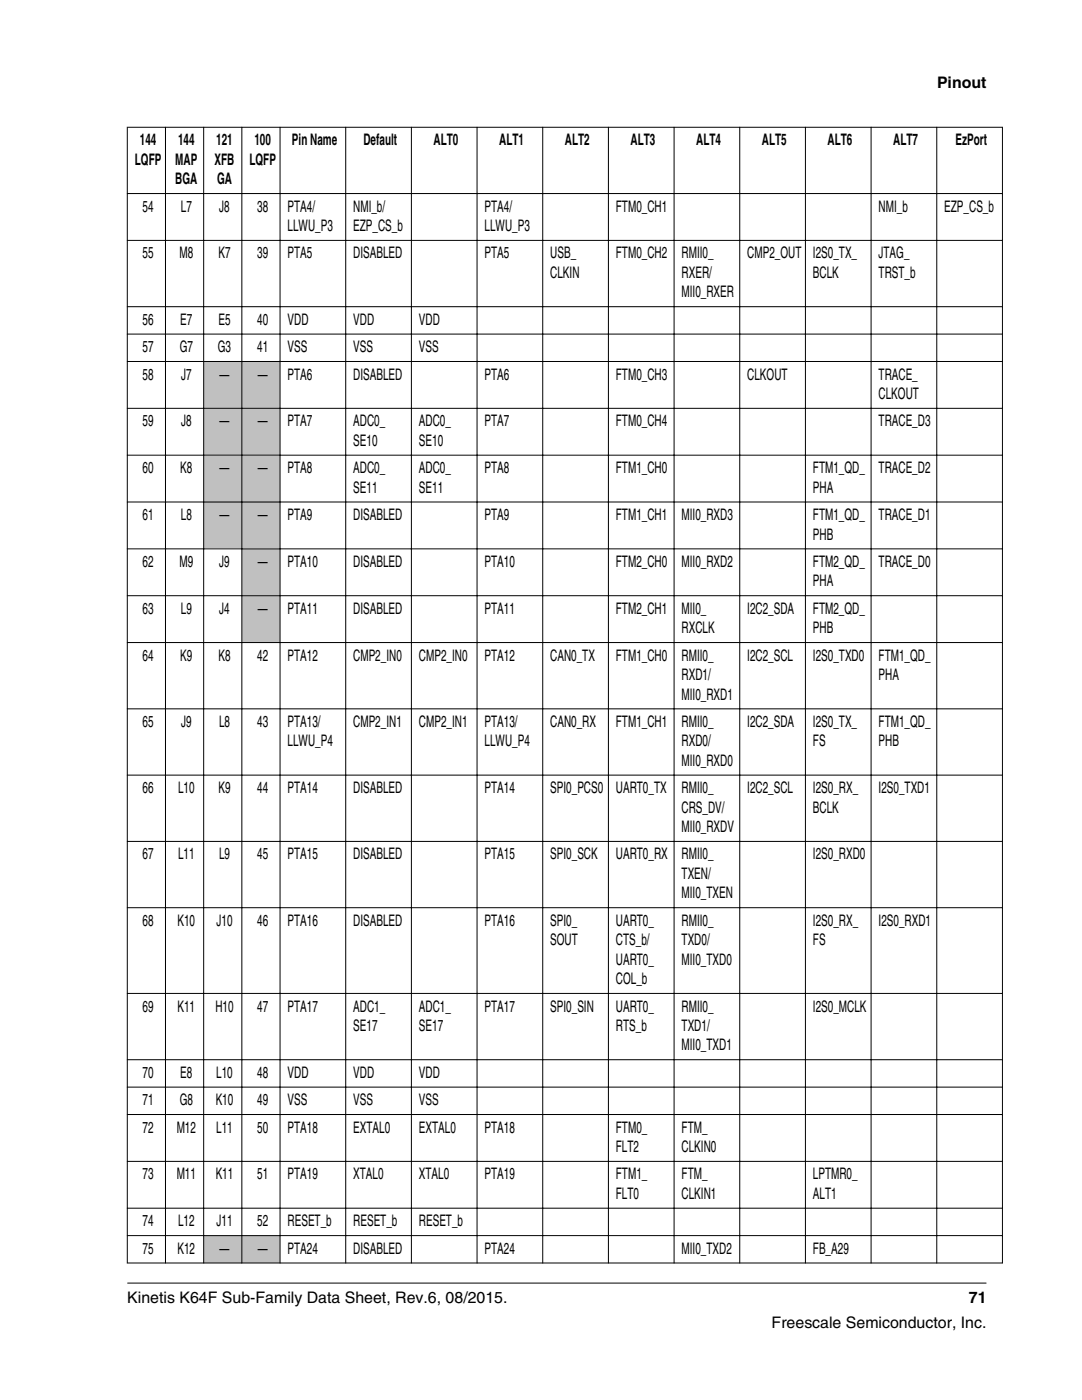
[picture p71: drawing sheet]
<svg xmlns="http://www.w3.org/2000/svg" width="216mm" height="279mm" viewBox="0 0 216 279" stroke-linecap="round" stroke-linejoin="round" font-family="sans-serif">
<defs><g id="words">
<g font-size="3.2">
<text x="187" y="17.5">Pinout</text>
<text x="27.9" y="29">144</text>
<text x="35.5" y="29">144</text>
<text x="43.1" y="29">121</text>
<text x="50.8" y="29">100</text>
<text x="58.3" y="29">Pin Name</text>
<text x="72.5" y="29">Default</text>
<text x="86.5" y="29">ALT0</text>
<text x="99.6" y="29">ALT1</text>
<text x="112.7" y="29">ALT2</text>
<text x="125.8" y="29">ALT3</text>
<text x="138.9" y="29">ALT4</text>
<text x="152" y="29">ALT5</text>
<text x="165.1" y="29">ALT6</text>
<text x="178.2" y="29">ALT7</text>
<text x="190.7" y="29">EzPort</text>
<text x="26.9" y="32.9">LQFP</text>
<text x="35" y="32.9">MAP</text>
<text x="42.8" y="32.9">XFB</text>
<text x="49.8" y="32.9">LQFP</text>
<text x="35" y="36.8">BGA</text>
<text x="43.3" y="36.8">GA</text>
<text x="28.5" y="42.2">54</text>
<text x="36.1" y="42.2">L7</text>
<text x="43.8" y="42.2">J8</text>
<text x="51.3" y="42.2">38</text>
<text x="57.4" y="42.2">PTA4/</text>
<text x="57.4" y="46.1">LLWU_P3</text>
<text x="70.5" y="42.2">NMI_b/</text>
<text x="70.5" y="46.1">EZP_CS_b</text>
<text x="96.7" y="42.2">PTA4/</text>
<text x="96.7" y="46.1">LLWU_P3</text>
<text x="122.9" y="42.2">FTM0_CH1</text>
<text x="175.3" y="42.2">NMI_b</text>
<text x="188.4" y="42.2">EZP_CS_b</text>
<text x="28.5" y="51.6">55</text>
<text x="35.8" y="51.6">M8</text>
<text x="43.6" y="51.6">K7</text>
<text x="51.3" y="51.6">39</text>
<text x="57.4" y="51.6">PTA5</text>
<text x="70.5" y="51.6">DISABLED</text>
<text x="96.7" y="51.6">PTA5</text>
<text x="109.8" y="51.6">USB_</text>
<text x="122.9" y="51.6">FTM0_CH2</text>
<text x="136" y="51.6">RMII0_</text>
<text x="149.1" y="51.6">CMP2_OUT</text>
<text x="162.2" y="51.6">I2S0_TX_</text>
<text x="175.3" y="51.6">JTAG_</text>
<text x="109.8" y="55.5">CLKIN</text>
<text x="136" y="55.5">RXER/</text>
<text x="136" y="59.3">MII0_RXER</text>
<text x="162.2" y="55.5">BCLK</text>
<text x="175.3" y="55.5">TRST_b</text>
<text x="28.5" y="64.8">56</text>
<text x="36" y="64.8">E7</text>
<text x="43.6" y="64.8">E5</text>
<text x="51.3" y="64.8">40</text>
<text x="57.4" y="64.8">VDD</text>
<text x="70.5" y="64.8">VDD</text>
<text x="83.6" y="64.8">VDD</text>
<text x="28.5" y="70.3">57</text>
<text x="35.9" y="70.3">G7</text>
<text x="43.5" y="70.3">G3</text>
<text x="51.3" y="70.3">41</text>
<text x="57.4" y="70.3">VSS</text>
<text x="70.5" y="70.3">VSS</text>
<text x="83.6" y="70.3">VSS</text>
<text x="28.5" y="75.8">58</text>
<text x="36.1" y="75.8">J7</text>
<text x="43.8" y="75.8">—</text>
<text x="51.4" y="75.8">—</text>
<text x="57.4" y="75.8">PTA6</text>
<text x="70.5" y="75.8">DISABLED</text>
<text x="96.7" y="75.8">PTA6</text>
<text x="122.9" y="75.8">FTM0_CH3</text>
<text x="149.1" y="75.8">CLKOUT</text>
<text x="175.3" y="75.8">TRACE_</text>
<text x="175.3" y="79.6">CLKOUT</text>
<text x="28.5" y="85.1">59</text>
<text x="36.1" y="85.1">J8</text>
<text x="43.8" y="85.1">—</text>
<text x="51.4" y="85.1">—</text>
<text x="57.4" y="85.1">PTA7</text>
<text x="70.5" y="85.1">ADC0_</text>
<text x="70.5" y="89">SE10</text>
<text x="83.6" y="85.1">ADC0_</text>
<text x="83.6" y="89">SE10</text>
<text x="96.7" y="85.1">PTA7</text>
<text x="122.9" y="85.1">FTM0_CH4</text>
<text x="175.3" y="85.1">TRACE_D3</text>
<text x="28.5" y="94.4">60</text>
<text x="36" y="94.4">K8</text>
<text x="43.8" y="94.4">—</text>
<text x="51.4" y="94.4">—</text>
<text x="57.4" y="94.4">PTA8</text>
<text x="70.5" y="94.4">ADC0_</text>
<text x="83.6" y="94.4">ADC0_</text>
<text x="96.7" y="94.4">PTA8</text>
<text x="122.9" y="94.4">FTM1_CH0</text>
<text x="162.2" y="94.4">FTM1_QD_</text>
<text x="175.3" y="94.4">TRACE_D2</text>
<text x="70.5" y="98.3">SE11</text>
<text x="83.6" y="98.3">SE11</text>
<text x="162.2" y="98.3">PHA</text>
<text x="28.5" y="103.8">61</text>
<text x="36.1" y="103.8">L8</text>
<text x="43.8" y="103.8">—</text>
<text x="51.4" y="103.8">—</text>
<text x="57.4" y="103.8">PTA9</text>
<text x="70.5" y="103.8">DISABLED</text>
<text x="96.7" y="103.8">PTA9</text>
<text x="122.9" y="103.8">FTM1_CH1</text>
<text x="136" y="103.8">MII0_RXD3</text>
<text x="162.2" y="103.8">FTM1_QD_</text>
<text x="162.2" y="107.7">PHB</text>
<text x="175.3" y="103.8">TRACE_D1</text>
<text x="28.5" y="113.1">62</text>
<text x="35.8" y="113.1">M9</text>
<text x="43.8" y="113.1">J9</text>
<text x="51.4" y="113.1">—</text>
<text x="57.4" y="113.1">PTA10</text>
<text x="70.5" y="113.1">DISABLED</text>
<text x="96.7" y="113.1">PTA10</text>
<text x="122.9" y="113.1">FTM2_CH0</text>
<text x="136" y="113.1">MII0_RXD2</text>
<text x="162.2" y="113.1">FTM2_QD_</text>
<text x="175.3" y="113.1">TRACE_D0</text>
<text x="162.2" y="117">PHA</text>
<text x="28.5" y="122.5">63</text>
<text x="36.1" y="122.5">L9</text>
<text x="43.8" y="122.5">J4</text>
<text x="51.4" y="122.5">—</text>
<text x="57.4" y="122.5">PTA11</text>
<text x="70.5" y="122.5">DISABLED</text>
<text x="96.7" y="122.5">PTA11</text>
<text x="122.9" y="122.5">FTM2_CH1</text>
<text x="136" y="122.5">MII0_</text>
<text x="149.1" y="122.5">I2C2_SDA</text>
<text x="162.2" y="122.5">FTM2_QD_</text>
<text x="28.5" y="131.8">64</text>
<text x="36" y="131.8">K9</text>
<text x="43.6" y="131.8">K8</text>
<text x="51.3" y="131.8">42</text>
<text x="57.4" y="131.8">PTA12</text>
<text x="70.5" y="131.8">CMP2_IN0</text>
<text x="83.6" y="131.8">CMP2_IN0</text>
<text x="96.7" y="131.8">PTA12</text>
<text x="109.8" y="131.8">CAN0_TX</text>
<text x="122.9" y="131.8">FTM1_CH0</text>
<text x="136" y="126.4">RXCLK</text>
<text x="136" y="131.8">RMII0_</text>
<text x="149.1" y="131.8">I2C2_SCL</text>
<text x="162.2" y="126.4">PHB</text>
<text x="162.2" y="131.8">I2S0_TXD0</text>
<text x="175.3" y="131.8">FTM1_QD_</text>
<text x="136" y="135.7">RXD1/</text>
<text x="175.3" y="135.7">PHA</text>
<text x="136" y="139.6">MII0_RXD1</text>
<text x="28.5" y="145.1">65</text>
<text x="36.1" y="145.1">J9</text>
<text x="43.7" y="145.1">L8</text>
<text x="51.3" y="145.1">43</text>
<text x="57.4" y="145.1">PTA13/</text>
<text x="57.4" y="149">LLWU_P4</text>
<text x="70.5" y="145.1">CMP2_IN1</text>
<text x="83.6" y="145.1">CMP2_IN1</text>
<text x="96.7" y="145.1">PTA13/</text>
<text x="96.7" y="149">LLWU_P4</text>
<text x="109.8" y="145.1">CAN0_RX</text>
<text x="122.9" y="145.1">FTM1_CH1</text>
<text x="136" y="145.1">RMII0_</text>
<text x="136" y="149">RXD0/</text>
<text x="149.1" y="145.1">I2C2_SDA</text>
<text x="162.2" y="145.1">I2S0_TX_</text>
<text x="162.2" y="149">FS</text>
<text x="175.3" y="145.1">FTM1_QD_</text>
<text x="175.3" y="149">PHB</text>
<text x="136" y="152.8">MII0_RXD0</text>
<text x="28.5" y="158.3">66</text>
<text x="35.5" y="158.3">L10</text>
<text x="43.6" y="158.3">K9</text>
<text x="51.3" y="158.3">44</text>
<text x="57.4" y="158.3">PTA14</text>
<text x="70.5" y="158.3">DISABLED</text>
<text x="96.7" y="158.3">PTA14</text>
<text x="109.8" y="158.3">SPI0_PCS0</text>
<text x="122.9" y="158.3">UART0_TX</text>
<text x="136" y="158.3">RMII0_</text>
<text x="149.1" y="158.3">I2C2_SCL</text>
<text x="162.2" y="158.3">I2S0_RX_</text>
<text x="175.3" y="158.3">I2S0_TXD1</text>
<text x="136" y="162.2">CRS_DV/</text>
<text x="136" y="166.1">MII0_RXDV</text>
<text x="162.2" y="162.2">BCLK</text>
<text x="28.5" y="171.5">67</text>
<text x="35.5" y="171.5">L11</text>
<text x="43.7" y="171.5">L9</text>
<text x="51.3" y="171.5">45</text>
<text x="57.4" y="171.5">PTA15</text>
<text x="70.5" y="171.5">DISABLED</text>
<text x="96.7" y="171.5">PTA15</text>
<text x="109.8" y="171.5">SPI0_SCK</text>
<text x="122.9" y="171.5">UART0_RX</text>
<text x="136" y="171.5">RMII0_</text>
<text x="162.2" y="171.5">I2S0_RXD0</text>
<text x="136" y="175.4">TXEN/</text>
<text x="136" y="179.3">MII0_TXEN</text>
<text x="28.5" y="184.8">68</text>
<text x="35.4" y="184.8">K10</text>
<text x="43.2" y="184.8">J10</text>
<text x="51.3" y="184.8">46</text>
<text x="57.4" y="184.8">PTA16</text>
<text x="70.5" y="184.8">DISABLED</text>
<text x="96.7" y="184.8">PTA16</text>
<text x="109.8" y="184.8">SPI0_</text>
<text x="122.9" y="184.8">UART0_</text>
<text x="136" y="184.8">RMII0_</text>
<text x="162.2" y="184.8">I2S0_RX_</text>
<text x="175.3" y="184.8">I2S0_RXD1</text>
<text x="109.8" y="188.6">SOUT</text>
<text x="122.9" y="188.6">CTS_b/</text>
<text x="136" y="188.6">TXD0/</text>
<text x="162.2" y="188.6">FS</text>
<text x="122.9" y="192.5">UART0_</text>
<text x="122.9" y="196.4">COL_b</text>
<text x="136" y="192.5">MII0_TXD0</text>
<text x="28.5" y="201.9">69</text>
<text x="35.4" y="201.9">K11</text>
<text x="43" y="201.9">H10</text>
<text x="51.3" y="201.9">47</text>
<text x="57.4" y="201.9">PTA17</text>
<text x="70.5" y="201.9">ADC1_</text>
<text x="83.6" y="201.9">ADC1_</text>
<text x="96.7" y="201.9">PTA17</text>
<text x="109.8" y="201.9">SPI0_SIN</text>
<text x="122.9" y="201.9">UART0_</text>
<text x="136" y="201.9">RMII0_</text>
<text x="162.2" y="201.9">I2S0_MCLK</text>
<text x="70.5" y="205.7">SE17</text>
<text x="83.6" y="205.7">SE17</text>
<text x="122.9" y="205.7">RTS_b</text>
<text x="136" y="205.7">TXD1/</text>
<text x="136" y="209.6">MII0_TXD1</text>
<text x="28.5" y="215.1">70</text>
<text x="36" y="215.1">E8</text>
<text x="43.1" y="215.1">L10</text>
<text x="51.3" y="215.1">48</text>
<text x="57.4" y="215.1">VDD</text>
<text x="70.5" y="215.1">VDD</text>
<text x="83.6" y="215.1">VDD</text>
<text x="28.5" y="220.6">71</text>
<text x="35.9" y="220.6">G8</text>
<text x="43" y="220.6">K10</text>
<text x="51.3" y="220.6">49</text>
<text x="57.4" y="220.6">VSS</text>
<text x="70.5" y="220.6">VSS</text>
<text x="83.6" y="220.6">VSS</text>
<text x="28.5" y="226">72</text>
<text x="35.3" y="226">M12</text>
<text x="43.1" y="226">L11</text>
<text x="51.3" y="226">50</text>
<text x="57.4" y="226">PTA18</text>
<text x="70.5" y="226">EXTAL0</text>
<text x="83.6" y="226">EXTAL0</text>
<text x="96.7" y="226">PTA18</text>
<text x="122.9" y="226">FTM0_</text>
<text x="136" y="226">FTM_</text>
<text x="122.9" y="229.9">FLT2</text>
<text x="136" y="229.9">CLKIN0</text>
<text x="28.5" y="235.4">73</text>
<text x="35.3" y="235.4">M11</text>
<text x="43" y="235.4">K11</text>
<text x="51.3" y="235.4">51</text>
<text x="57.4" y="235.4">PTA19</text>
<text x="70.5" y="235.4">XTAL0</text>
<text x="83.6" y="235.4">XTAL0</text>
<text x="96.7" y="235.4">PTA19</text>
<text x="122.9" y="235.4">FTM1_</text>
<text x="122.9" y="239.3">FLT0</text>
<text x="136" y="235.4">FTM_</text>
<text x="136" y="239.3">CLKIN1</text>
<text x="162.2" y="235.4">LPTMR0_</text>
<text x="162.2" y="239.3">ALT1</text>
<text x="28.5" y="244.7">74</text>
<text x="35.5" y="244.7">L12</text>
<text x="43.2" y="244.7">J11</text>
<text x="51.3" y="244.7">52</text>
<text x="57.4" y="244.7">RESET_b</text>
<text x="70.5" y="244.7">RESET_b</text>
<text x="83.6" y="244.7">RESET_b</text>
<text x="28.5" y="250.2">75</text>
<text x="35.4" y="250.2">K12</text>
<text x="43.8" y="250.2">—</text>
<text x="51.4" y="250.2">—</text>
<text x="57.4" y="250.2">PTA24</text>
<text x="70.5" y="250.2">DISABLED</text>
<text x="96.7" y="250.2">PTA24</text>
<text x="136" y="250.2">MII0_TXD2</text>
<text x="162.2" y="250.2">FB_A29</text>
<text x="25.4" y="260">Kinetis K64F Sub-Family Data Sheet, Rev.6, 08/2015.</text>
<text x="193.3" y="260">71</text>
<text x="154" y="265">Freescale Semiconductor, Inc.</text>
</g>
</g></defs>
<g fill="#c0c0c0">
<path d="M40.7 72.2h7.5v9.2h-7.5z" fill-rule="evenodd"/>
<path d="M48.3 72.2h7.5v9.2h-7.5z" fill-rule="evenodd"/>
<path d="M40.7 81.6h7.5v9.2h-7.5z" fill-rule="evenodd"/>
<path d="M48.3 81.6h7.5v9.2h-7.5z" fill-rule="evenodd"/>
<path d="M40.7 90.9h7.5v9.2h-7.5z" fill-rule="evenodd"/>
<path d="M48.3 90.9h7.5v9.2h-7.5z" fill-rule="evenodd"/>
<path d="M40.7 100.3h7.5v9.1h-7.5z" fill-rule="evenodd"/>
<path d="M48.3 100.3h7.5v9.1h-7.5z" fill-rule="evenodd"/>
<path d="M48.3 109.6h7.5v9.2h-7.5z" fill-rule="evenodd"/>
<path d="M48.3 119h7.5v9.1h-7.5z" fill-rule="evenodd"/>
<path d="M40.7 246.7h7.5v5.3h-7.5z" fill-rule="evenodd"/>
<path d="M48.3 246.7h7.5v5.3h-7.5z" fill-rule="evenodd"/>
</g>
<g fill="none" stroke="#000" stroke-width=".2">
<path d="M25.3 25.4h174.8M25.3 38.6h174.8M25.4 25.3v226.8M33 25.3v226.8M40.6 25.3v226.8M48.3 25.3v226.8M55.9 25.3v226.8M69 25.3v226.8M82.1 25.3v226.8M95.2 25.3v226.8M108.3 25.3v226.8M121.4 25.3v226.8"/>
<path d="M134.5 25.3v226.8M147.6 25.3v226.8M160.7 25.3v226.8M173.8 25.3v226.8M186.9 25.3v226.8M200 25.3v226.8M25.3 48h174.8M25.3 61.2h174.8M25.3 66.7h174.8M25.3 72.1h174.8M25.3 81.5h174.8M25.3 90.8h174.8"/>
<path d="M25.3 100.2h174.8M25.3 109.5h174.8M25.3 118.9h174.8M25.3 128.2h174.8M25.3 141.5h174.8M25.3 154.7h174.8M25.3 167.9h174.8M25.3 181.2h174.8M25.3 198.3h174.8M25.3 211.5h174.8M25.3 217h174.8M25.3 222.4h174.8"/>
<path d="M25.3 231.8h174.8M25.3 241.1h174.8M25.3 246.6h174.8M25.3 252.1h174.8M25.4 256.1h171.4"/>
</g>
<use href="#words"/>
</svg>
